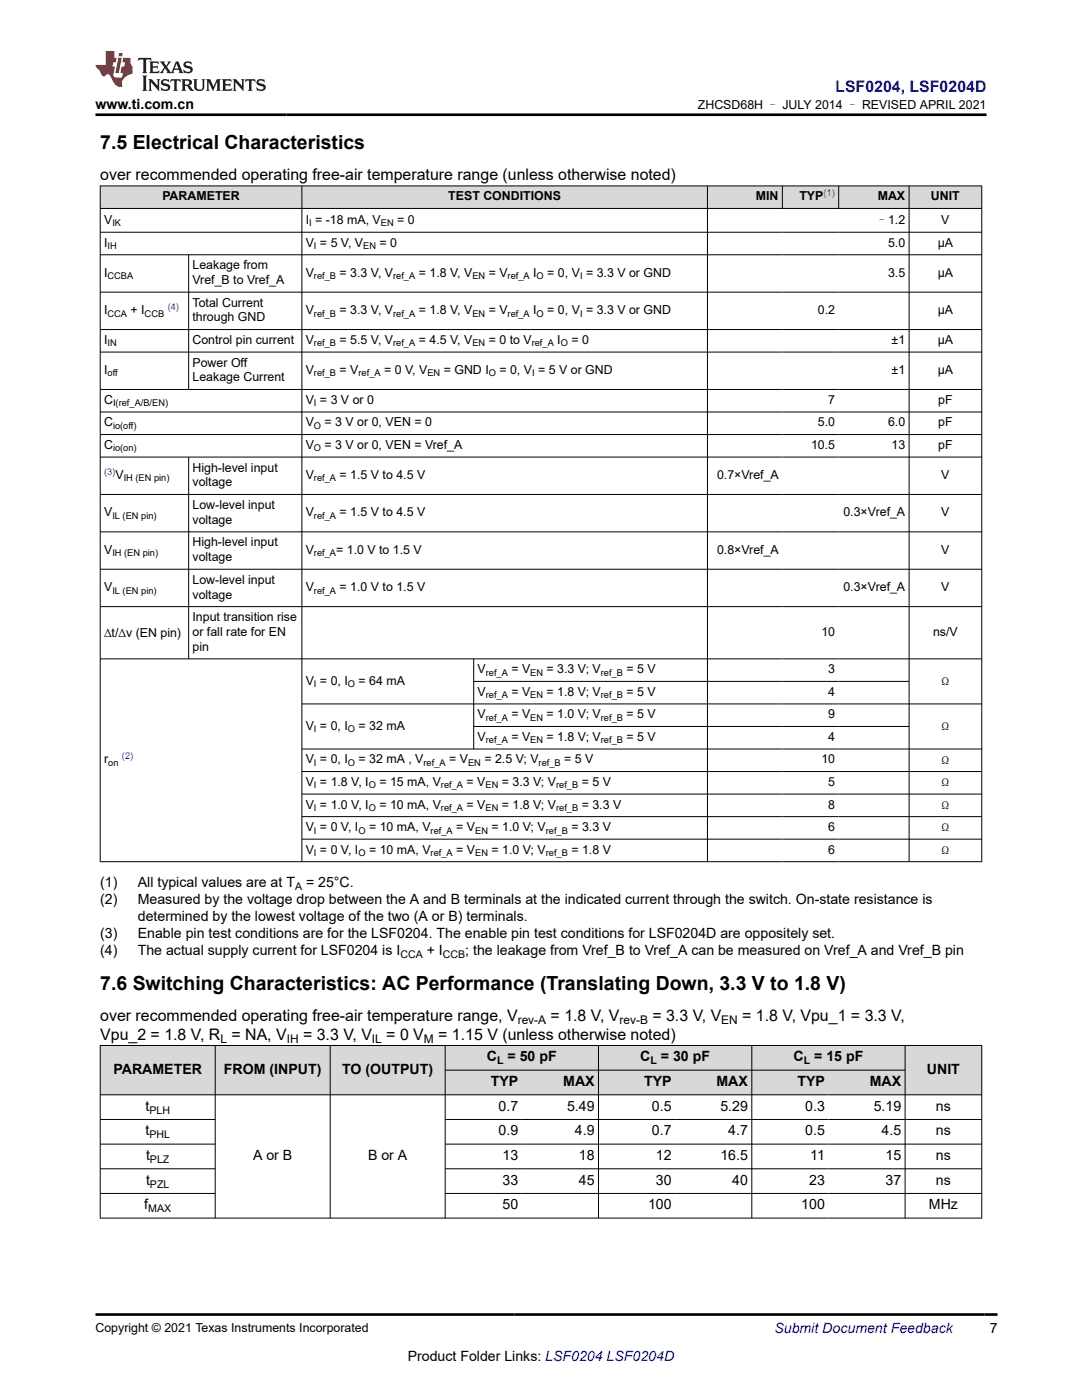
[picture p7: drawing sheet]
<svg xmlns="http://www.w3.org/2000/svg" width="216mm" height="279mm" viewBox="0 0 216 279" stroke-linecap="round" stroke-linejoin="round" font-family="sans-serif">
<defs><g id="words">
<g font-size="3.9">
<text x="20" y="29.8">7.5 Electrical Characteristics</text>
<text x="20" y="197.5">7.6 Switching Characteristics: AC Performance (Translating Down, 3.3 V to 1.8 V)</text>
</g>
<text font-size="3.2" fill="#00f" x="166.7" y="18.3">LSF0204, LSF0204D</text>
<g font-size="3.2">
<text x="20" y="36">over recommended operating free-air temperature range (unless otherwise noted)</text>
<text x="20" y="203.7">over recommended operating free-air temperature range, V</text>
<text x="109.9" y="203.7">= 1.8 V, V</text>
<text x="130.2" y="203.7">= 3.3 V, V</text>
<text x="148.1" y="203.7">= 1.8 V, Vpu_1 = 3.3 V,</text>
<text x="20" y="207.5">Vpu_2 = 1.8 V, R = NA, V</text>
<text x="60.5" y="207.5">= 3.3 V, V</text>
<text x="77.1" y="207.5">= 0 V</text>
<text x="87.5" y="207.5">= 1.15 V (unless otherwise noted)</text>
</g>
<g font-size="2.8">
<text x="19.1" y="21.7">www.ti.com.cn</text>
<text x="20" y="177">(1)</text>
<text x="27.5" y="177">All typical values are at T</text>
<text x="61.1" y="177">= 25°C.</text>
<text x="20" y="180.4">(2)</text>
<text x="27.5" y="180.4">Measured by the voltage drop between the A and B terminals at the indicated current through the switch. On-state resistance is</text>
<text x="27.5" y="183.8">determined by the lowest voltage of the two (A or B) terminals.</text>
<text x="20" y="187.2">(3)</text>
<text x="20" y="190.6">(4)</text>
<text x="27.5" y="187.2">Enable pin test conditions are for the LSF0204. The enable pin test conditions for LSF0204D are oppositely set.</text>
<text x="27.5" y="190.6">The actual supply current for LSF0204 is I</text>
<text x="85.1" y="190.6">+ I</text>
<text x="92.8" y="190.6">; the leakage from Vref_B to Vref_A can be measured on Vref_A and Vref_B pin</text>
<text x="22.6" y="214.3">PARAMETER</text>
<text x="44.7" y="214.3">FROM (INPUT)</text>
<text x="68.3" y="214.3">TO (OUTPUT)</text>
<text x="97.2" y="211.8">C</text>
<text x="101.3" y="211.8">= 50 pF</text>
<text x="127.8" y="211.8">C</text>
<text x="131.9" y="211.8">= 30 pF</text>
<text x="158.3" y="211.8">C</text>
<text x="162.5" y="211.8">= 15 pF</text>
<text x="185" y="214.3">UNIT</text>
<text x="29" y="221.7">t</text>
<text x="97.9" y="216.8">TYP</text>
<text x="99.5" y="221.7">0.7</text>
<text x="112.4" y="216.8">MAX</text>
<text x="113.2" y="221.7">5.49</text>
<text x="128.5" y="216.8">TYP</text>
<text x="130.1" y="221.7">0.5</text>
<text x="143" y="216.8">MAX</text>
<text x="143.8" y="221.7">5.29</text>
<text x="159.1" y="216.8">TYP</text>
<text x="160.7" y="221.7">0.3</text>
<text x="173.6" y="216.8">MAX</text>
<text x="174.3" y="221.7">5.19</text>
<text x="186.8" y="221.7">ns</text>
<text x="29" y="226.6">t</text>
<text x="99.5" y="226.6">0.9</text>
<text x="114.7" y="226.6">4.9</text>
<text x="130.1" y="226.6">0.7</text>
<text x="145.3" y="226.6">4.7</text>
<text x="160.7" y="226.6">0.5</text>
<text x="175.9" y="226.6">4.5</text>
<text x="186.8" y="226.6">ns</text>
<text x="29.1" y="231.5">t</text>
<text x="50.5" y="231.5">A or B</text>
<text x="73.4" y="231.5">B or A</text>
<text x="100.3" y="231.5">13</text>
<text x="115.5" y="231.5">18</text>
<text x="130.9" y="231.5">12</text>
<text x="143.8" y="231.5">16.5</text>
<text x="161.7" y="231.5">11</text>
<text x="176.7" y="231.5">15</text>
<text x="186.8" y="231.5">ns</text>
<text x="29.1" y="236.4">t</text>
<text x="100.3" y="236.4">33</text>
<text x="115.5" y="236.4">45</text>
<text x="130.9" y="236.4">30</text>
<text x="146.1" y="236.4">40</text>
<text x="161.5" y="236.4">23</text>
<text x="176.7" y="236.4">37</text>
<text x="186.8" y="236.4">ns</text>
<text x="28.8" y="241.4">f</text>
<text x="100.3" y="241.4">50</text>
<text x="129.3" y="241.4">100</text>
<text x="159.9" y="241.4">100</text>
<text x="185.4" y="241.4">MHz</text>
<text x="197.5" y="266.1">7</text>
<text x="81.4" y="271.7">Product Folder Links: LSF0204 LSF0204D</text>
</g>
<text font-size="2.8" fill="#00f" x="154.5" y="266.1">Submit Document Feedback</text>
<g font-size="2.5">
<text x="139.3" y="21.8">ZHCSD68H – JULY 2014 – REVISED APRIL 2021</text>
<text x="32.4" y="40">PARAMETER</text>
<text x="89.5" y="40">TEST CONDITIONS</text>
<text x="150.8" y="40">MIN</text>
<text x="159.5" y="40">TYP</text>
<text x="175.1" y="40">MAX</text>
<text x="185.8" y="40">UNIT</text>
<text x="20.8" y="44.6">V</text>
<text x="61" y="44.6">I = -18 mA, V</text>
<text x="79.3" y="44.6">= 0</text>
<text x="174.7" y="44.7">–1.2</text>
<text x="187.8" y="44.6">V</text>
<text x="20.8" y="49.2">I</text>
<text x="38.4" y="53.7">Leakage from</text>
<text x="61" y="49.2">V = 5 V, V</text>
<text x="75.7" y="49.2">= 0</text>
<text x="177.2" y="49.2">5.0</text>
<text x="187.1" y="49.2">µA</text>
<text x="20.8" y="55.2">I</text>
<text x="38.4" y="56.7">Vref_B to Vref_A</text>
<text x="61" y="55.2">V</text>
<text x="67.8" y="55.2">= 3.3 V, V</text>
<text x="83.6" y="55.2">= 1.8 V, V</text>
<text x="97.5" y="55.2">= V</text>
<text x="106.4" y="55.2">I</text>
<text x="109.2" y="55.2">= 0, V = 3.3 V or GND</text>
<text x="177.2" y="55.2">3.5</text>
<text x="187.1" y="55.2">µA</text>
<text x="20.8" y="62.7">I</text>
<text x="26" y="62.7">+ I</text>
<text x="38.4" y="61.2">Total Current</text>
<text x="38.4" y="64.2">through GND</text>
<text x="61" y="62.7">V</text>
<text x="67.8" y="62.7">= 3.3 V, V</text>
<text x="83.6" y="62.7">= 1.8 V, V</text>
<text x="97.5" y="62.7">= V</text>
<text x="106.4" y="62.7">I</text>
<text x="109.2" y="62.7">= 0, V = 3.3 V or GND</text>
<text x="163.2" y="62.7">0.2</text>
<text x="187.1" y="62.7">µA</text>
<text x="20.8" y="68.7">I</text>
<text x="38.4" y="68.7">Control pin current</text>
<text x="61" y="68.7">V</text>
<text x="67.8" y="68.7">= 5.5 V, V</text>
<text x="83.6" y="68.7">= 4.5 V, V</text>
<text x="97.5" y="68.7">= 0 to V</text>
<text x="111.2" y="68.7">I</text>
<text x="114" y="68.7">= 0</text>
<text x="177.9" y="68.7">±1</text>
<text x="187.1" y="68.7">µA</text>
<text x="20.8" y="74.6">I</text>
<text x="38.4" y="73.2">Power Off</text>
<text x="38.4" y="76.1">Leakage Current</text>
<text x="61" y="74.6">V</text>
<text x="67.8" y="74.6">= V</text>
<text x="76.7" y="74.6">= 0 V, V</text>
<text x="88.5" y="74.6">= GND I</text>
<text x="99.7" y="74.6">= 0, V = 5 V or GND</text>
<text x="177.9" y="74.6">±1</text>
<text x="187.1" y="74.6">µA</text>
<text x="20.8" y="80.6">C</text>
<text x="61" y="80.6">V = 3 V or 0</text>
<text x="165.3" y="80.6">7</text>
<text x="187.2" y="80.6">pF</text>
<text x="20.8" y="85.1">C</text>
<text x="20.8" y="89.6">C</text>
<text x="61" y="85.1">V</text>
<text x="61" y="89.6">V</text>
<text x="64.8" y="85.1">= 3 V or 0, VEN = 0</text>
<text x="64.8" y="89.6">= 3 V or 0, VEN = Vref_A</text>
<text x="161.8" y="89.6">10.5</text>
<text x="163.2" y="85.1">5.0</text>
<text x="177.2" y="85.1">6.0</text>
<text x="177.9" y="89.6">13</text>
<text x="187.2" y="85.1">pF</text>
<text x="187.2" y="89.6">pF</text>
<text x="23" y="95.6">V</text>
<text x="38.4" y="94.1">High-level input</text>
<text x="61" y="95.6">V</text>
<text x="67.8" y="95.6">= 1.5 V to 4.5 V</text>
<text x="143.1" y="95.6">0.7×Vref_A</text>
<text x="187.8" y="95.6">V</text>
<text x="38.4" y="97.1">voltage</text>
<text x="38.4" y="101.6">Low-level input</text>
<text x="20.8" y="103.1">V</text>
<text x="38.4" y="104.5">voltage</text>
<text x="61" y="103.1">V</text>
<text x="67.8" y="103.1">= 1.5 V to 4.5 V</text>
<text x="168.3" y="103.1">0.3×Vref_A</text>
<text x="187.8" y="103.1">V</text>
<text x="20.8" y="110.5">V</text>
<text x="38.4" y="109">High-level input</text>
<text x="38.4" y="112">voltage</text>
<text x="61" y="110.5">V</text>
<text x="67.1" y="110.5">= 1.0 V to 1.5 V</text>
<text x="143.1" y="110.5">0.8×Vref_A</text>
<text x="187.8" y="110.5">V</text>
<text x="20.8" y="118">V</text>
<text x="38.4" y="116.5">Low-level input</text>
<text x="38.4" y="119.5">voltage</text>
<text x="61" y="118">V</text>
<text x="67.8" y="118">= 1.0 V to 1.5 V</text>
<text x="168.3" y="118">0.3×Vref_A</text>
<text x="187.8" y="118">V</text>
<text x="38.4" y="124">Input transition rise</text>
<text x="20.8" y="127">∆t/∆v (EN pin)</text>
<text x="38.4" y="126.9">or fall rate for EN</text>
<text x="38.4" y="129.9">pin</text>
<text x="163.9" y="126.9">10</text>
<text x="186.2" y="126.9">ns/V</text>
<text x="61" y="136.6">V = 0, I</text>
<text x="71.5" y="136.6">= 64 mA</text>
<text x="95.3" y="134.4">V</text>
<text x="102" y="134.4">= V</text>
<text x="109.1" y="134.4">= 3.3 V; V</text>
<text x="125" y="134.4">= 5 V</text>
<text x="165.3" y="134.4">3</text>
<text x="187.4" y="136.9">Ω</text>
<text x="95.3" y="138.9">V</text>
<text x="95.3" y="143.4">V</text>
<text x="102" y="138.9">= V</text>
<text x="102" y="143.4">= V</text>
<text x="109.1" y="138.9">= 1.8 V; V</text>
<text x="109.1" y="143.4">= 1.0 V; V</text>
<text x="125" y="138.9">= 5 V</text>
<text x="125" y="143.4">= 5 V</text>
<text x="165.3" y="138.9">4</text>
<text x="165.3" y="143.4">9</text>
<text x="61" y="145.6">V = 0, I</text>
<text x="71.5" y="145.6">= 32 mA</text>
<text x="95.3" y="147.9">V</text>
<text x="102" y="147.9">= V</text>
<text x="109.1" y="147.9">= 1.8 V; V</text>
<text x="125" y="147.9">= 5 V</text>
<text x="165.3" y="147.9">4</text>
<text x="187.4" y="145.9">Ω</text>
<text x="20.8" y="152.4">r</text>
<text x="61" y="152.4">V = 0, I</text>
<text x="71.5" y="152.4">= 32 mA , V</text>
<text x="89.6" y="152.4">= V</text>
<text x="96.7" y="152.4">= 2.5 V; V</text>
<text x="112.6" y="152.4">= 5 V</text>
<text x="163.9" y="152.4">10</text>
<text x="187.4" y="152.6">Ω</text>
<text x="61" y="156.9">V = 1.8 V, I</text>
<text x="61" y="161.4">V = 1.0 V, I</text>
<text x="75.7" y="156.9">= 15 mA, V</text>
<text x="75.7" y="161.4">= 10 mA, V</text>
<text x="93.1" y="156.9">= V</text>
<text x="93.1" y="161.4">= V</text>
<text x="100.1" y="156.9">= 3.3 V; V</text>
<text x="100.1" y="161.4">= 1.8 V; V</text>
<text x="116.1" y="156.9">= 5 V</text>
<text x="116.1" y="161.4">= 3.3 V</text>
<text x="165.3" y="156.9">5</text>
<text x="165.3" y="161.4">8</text>
<text x="187.4" y="157.1">Ω</text>
<text x="187.4" y="161.6">Ω</text>
<text x="61" y="165.9">V = 0 V, I</text>
<text x="73.6" y="165.9">= 10 mA, V</text>
<text x="91" y="165.9">= V</text>
<text x="98.1" y="165.9">= 1.0 V; V</text>
<text x="114" y="165.9">= 3.3 V</text>
<text x="165.3" y="165.9">6</text>
<text x="187.4" y="166.1">Ω</text>
<text x="61" y="170.4">V = 0 V, I</text>
<text x="73.6" y="170.4">= 10 mA, V</text>
<text x="91" y="170.4">= V</text>
<text x="98.1" y="170.4">= 1.0 V; V</text>
<text x="114" y="170.4">= 1.8 V</text>
<text x="165.3" y="170.4">6</text>
<text x="187.4" y="170.6">Ω</text>
<text x="19.1" y="265.8">Copyright © 2021 Texas Instruments Incorporated</text>
</g>
<g font-size="2.4">
<text x="44" y="208.1">L</text>
<text x="57.2" y="208.1">IH</text>
<text x="74.2" y="208.1">IL</text>
<text x="84.6" y="208.1">M</text>
<text x="103.3" y="204.3">rev-A</text>
<text x="123.6" y="204.3">rev-B</text>
<text x="143.9" y="204.3">EN</text>
</g>
<g font-size="2.1">
<text x="58.9" y="177.6">A</text>
<text x="79.9" y="191.2">CCA</text>
<text x="88.4" y="191.2">CCB</text>
<text x="99.2" y="212.4">L</text>
<text x="129.8" y="212.4">L</text>
<text x="160.4" y="212.4">L</text>
<text x="29.8" y="222.2">PLH</text>
<text x="29.8" y="227.2">PHL</text>
<text x="29.9" y="232.1">PLZ</text>
<text x="29.9" y="237">PZL</text>
<text x="29.6" y="241.9">MAX</text>
</g>
<g font-size="1.9" fill="#00f">
<text x="164.3" y="39.2">(1)</text>
<text x="33.5" y="61.9">(4)</text>
<text x="20.8" y="94.8">(3)</text>
<text x="24.3" y="151.5">(2)</text>
</g>
<g font-size="1.9">
<text x="22.4" y="45.1">IK</text>
<text x="61.7" y="45.1">I</text>
<text x="76" y="45.1">EN</text>
<text x="21.5" y="49.7">IH</text>
<text x="62.7" y="49.7">I</text>
<text x="72.5" y="49.7">EN</text>
<text x="21.5" y="55.7">CCBA</text>
<text x="62.7" y="55.7">ref_B</text>
<text x="78.5" y="55.7">ref_A</text>
<text x="94.3" y="55.7">EN</text>
<text x="101.3" y="55.7">ref_A</text>
<text x="107.1" y="55.7">O</text>
<text x="115.7" y="55.7">I</text>
<text x="21.5" y="63.2">CCA</text>
<text x="28.9" y="63.2">CCB</text>
<text x="62.7" y="63.2">ref_B</text>
<text x="78.5" y="63.2">ref_A</text>
<text x="94.3" y="63.2">EN</text>
<text x="101.3" y="63.2">ref_A</text>
<text x="107.1" y="63.2">O</text>
<text x="115.7" y="63.2">I</text>
<text x="21.5" y="69.1">IN</text>
<text x="62.7" y="69.1">ref_B</text>
<text x="78.5" y="69.1">ref_A</text>
<text x="94.3" y="69.1">EN</text>
<text x="106.1" y="69.1">ref_A</text>
<text x="111.9" y="69.1">O</text>
<text x="21.5" y="75.1">off</text>
<text x="62.7" y="75.1">ref_B</text>
<text x="71.5" y="75.1">ref_A</text>
<text x="85.3" y="75.1">EN</text>
<text x="97.5" y="75.1">O</text>
<text x="106.2" y="75.1">I</text>
<text x="22.6" y="81.1">I(ref_A/B/EN)</text>
<text x="62.7" y="81.1">I</text>
<text x="22.6" y="85.6">io(off)</text>
<text x="62.7" y="85.6">O</text>
<text x="22.6" y="90.1">io(on)</text>
<text x="62.7" y="90.1">O</text>
<text x="24.7" y="96.1">IH (EN pin)</text>
<text x="62.7" y="96.1">ref_A</text>
<text x="22.4" y="103.5">IL (EN pin)</text>
<text x="62.7" y="103.5">ref_A</text>
<text x="22.4" y="111">IH (EN pin)</text>
<text x="62.7" y="111">ref_A</text>
<text x="22.4" y="118.5">IL (EN pin)</text>
<text x="62.7" y="118.5">ref_A</text>
<text x="62.7" y="137.1">I</text>
<text x="69.4" y="137.1">O</text>
<text x="96.9" y="134.9">ref_A</text>
<text x="105.8" y="134.9">EN</text>
<text x="119.9" y="134.9">ref_B</text>
<text x="96.9" y="139.4">ref_A</text>
<text x="96.9" y="143.9">ref_A</text>
<text x="105.8" y="139.4">EN</text>
<text x="105.8" y="143.9">EN</text>
<text x="119.9" y="139.4">ref_B</text>
<text x="119.9" y="143.9">ref_B</text>
<text x="62.7" y="146.1">I</text>
<text x="69.4" y="146.1">O</text>
<text x="96.9" y="148.4">ref_A</text>
<text x="105.8" y="148.4">EN</text>
<text x="119.9" y="148.4">ref_B</text>
<text x="21.6" y="152.9">on</text>
<text x="62.7" y="152.9">I</text>
<text x="69.4" y="152.9">O</text>
<text x="84.5" y="152.9">ref_A</text>
<text x="93.4" y="152.9">EN</text>
<text x="107.5" y="152.9">ref_B</text>
<text x="62.7" y="157.4">I</text>
<text x="62.7" y="161.9">I</text>
<text x="73.6" y="157.4">O</text>
<text x="73.6" y="161.9">O</text>
<text x="88" y="157.4">ref_A</text>
<text x="88" y="161.9">ref_A</text>
<text x="96.9" y="157.4">EN</text>
<text x="96.9" y="161.9">EN</text>
<text x="111" y="157.4">ref_B</text>
<text x="111" y="161.9">ref_B</text>
<text x="62.7" y="166.4">I</text>
<text x="71.5" y="166.4">O</text>
<text x="85.9" y="166.4">ref_A</text>
<text x="94.8" y="166.4">EN</text>
<text x="108.9" y="166.4">ref_B</text>
<text x="62.7" y="170.9">I</text>
<text x="71.5" y="170.9">O</text>
<text x="85.9" y="170.9">ref_A</text>
<text x="94.8" y="170.9">EN</text>
<text x="108.9" y="170.9">ref_B</text>
</g>
</g></defs>
<g fill="#d8d8d8">
<path d="M20 37.1h175.9v4.5h-175.9z" fill-rule="evenodd"/>
<path d="M20.1 37.2h40.1v4.3h-40.1z" fill-rule="evenodd"/>
<path d="M60.3 37.2h80.8v4.3h-80.8z" fill-rule="evenodd"/>
<path d="M141.2 37.2h14.8v4.3h-14.8z" fill-rule="evenodd"/>
<path d="M156.2 37.2h11.1v4.3h-11.1z" fill-rule="evenodd"/>
<path d="M167.4 37.2h13.9v4.3h-13.9z" fill-rule="evenodd"/>
<path d="M181.5 37.2h14.3v4.3h-14.3z" fill-rule="evenodd"/>
</g>
<g fill="none" stroke="#000" stroke-width=".2">
<path d="M19.9 37.1h176.1M20 37v135M60.2 37v135M141.2 37v135M156.1 37v4.7M167.4 37v4.7M181.4 37v135M195.9 37v135M19.9 41.6h176.1M19.9 46.3h176.1M19.9 50.8h176.1M19.9 58.3h176.1"/>
<path d="M37.6 50.8v27M19.9 65.8h176.1M19.9 70.3h176.1M19.9 77.7h176.1M19.9 82.2h176.1M19.9 86.7h176.1M19.9 91.2h176.1M19.9 98.7h176.1M37.6 91.2v40.4M19.9 106.1h176.1M19.9 113.6h176.1M19.9 121.1h176.1"/>
<path d="M19.9 131.5h176.1M94.5 131.5v18M94.5 136h87M60.2 140.5h135.8M60.2 149.5h135.8M60.2 154h135.8M60.2 158.5h135.8M94.5 145h87M19.9 172h176.1M60.2 163h135.8M60.2 167.5h135.8"/>
</g>
<g fill="#d8d8d8">
<path d="M20 208.7h175.9v4.9h-175.9z" fill-rule="evenodd"/>
<path d="M20.1 208.7h22.8v9.7h-22.8z" fill-rule="evenodd"/>
<path d="M43 208.7h22.8v9.7h-22.8z" fill-rule="evenodd"/>
<path d="M65.9 208.7h22.9v9.7h-22.9z" fill-rule="evenodd"/>
<path d="M88.9 208.7h30.5v4.8h-30.5z" fill-rule="evenodd"/>
<path d="M119.5 208.7h30.5v4.8h-30.5z" fill-rule="evenodd"/>
<path d="M150.1 208.7h30.4v4.8h-30.4z" fill-rule="evenodd"/>
<path d="M180.7 208.7h15.1v9.7h-15.1z" fill-rule="evenodd"/>
<path d="M88.9 213.6h15.2v4.8h-15.2z" fill-rule="evenodd"/>
<path d="M104.1 213.6h15.3v4.8h-15.3z" fill-rule="evenodd"/>
<path d="M119.5 213.6h15.2v4.8h-15.2z" fill-rule="evenodd"/>
<path d="M134.7 213.6h15.3v4.8h-15.3z" fill-rule="evenodd"/>
<path d="M150.1 213.6h15.2v4.8h-15.2z" fill-rule="evenodd"/>
<path d="M165.3 213.6h15.2v4.8h-15.2z" fill-rule="evenodd"/>
</g>
<g fill="none" stroke="#000" stroke-width=".2">
<path d="M19.9 208.7h176.1M19.9 218.5h176.1M20 208.6v34.6M42.9 208.6v34.6M65.9 208.6v34.6M88.8 208.6v34.6M88.8 213.6h91.9M119.4 208.6v34.6M150 208.6v34.6M180.6 208.6v34.6M195.9 208.6v34.6M19.9 223.4h23.1"/>
<path d="M19.9 228.3h23.1M19.9 233.3h23.1M19.9 238.2h23.1M88.8 223.4h107.2M88.8 228.3h107.2M88.8 233.3h107.2M88.8 238.2h107.2M19.9 243.1h176.1"/>
</g>
<path d="M27.7 11.6l-.2 .5 .5-.2h.6v.1v2.2l-.2 .4h1l-.2-.4v-2.2v-.1h.5l.5 .2-.1-.5zM29.8 12.3l.2 .4v1.5l-.2 .4h1.9l.1-.6a1.08 1.08 0 0 1-1.3 .2v-.7h.6l.4 .2v-.7l-.4 .2h-.6v-.5l.2-.2a1 1 0 0 1 1 .3l-.1-.5zM31.8 12.3l1 1.1-1 1.2h.9l-.2-.2 .4-.8 .5 .8-.2 .2h1.6l-.2-.2 .1-.5h1l.1 .5-.1 .2h.9l-.2-.3-.8-2h-.5l-1 2.2-.8-1.1 .9-1.1h-.8l.2 .2-.5 .6-.3-.6 .1-.2zM35.2 12.7l.4 1h-.8zM36.8 12.4a.65 .65 0 0 0-.2 .7 .65 .65 0 0 0 .6 .5l.7 .1 .1 .3a.79 .79 0 0 1-.7 .4 .79 .79 0 0 1-.7-.5l.1 .7 .2-.1a.93 .93 0 0 0 1.1 .1 .93 .93 0 0 0 .4-1 1.46 1.46 0 0 0-1.2-.6l-.1-.3a1.09 1.09 0 0 1 1.2 .2l-.2-.6-.1 .1-.6-.2zM28.4 15.1l.2 .4v2.2l-.2 .4h1l-.2-.4v-2.2l.2-.4zM29.6 15.8l.2 .4v1.5l-.2 .4h.8l-.3-.4v-1.3l1.7 1.8v-2l.2-.4h-.8l.2 .2 .1 1.1-1.2-1.3zM32.3 15.9a.65 .65 0 0 0-.2 .8 .65 .65 0 0 0 .7 .4l.6 .2 .1 .2a.79 .79 0 0 1-.7 .4 .79 .79 0 0 1-.7-.5l.1 .7 .2-.1a.93 .93 0 0 0 1.1 .1 .93 .93 0 0 0 .4-.9 1.46 1.46 0 0 0-1.2-.6l-.1-.4a1.09 1.09 0 0 1 1.2 .2l-.2-.6-.1 .1-.6-.1zM34.1 15.8l-.1 .6a.63 .63 0 0 1 .7-.3l.1 1.6-.3 .4h1l-.2-.4v-1.6a.66 .66 0 0 1 .8 .3l-.1-.6zM36.2 15.8l.2 .4v1.5l-.2 .4h.9l-.2-.2v-.7h.5l.1 .2a.79 .79 0 0 0 1.2 .6l-1-.9a.61 .61 0 0 0 .6-.6 .61 .61 0 0 0-.5-.7zM36.9 16.1h.2a.47 .47 0 0 1 .5 .1 .47 .47 0 0 1 .1 .5l-.2 .1-.6 .1zM38.5 15.8l.2 .2a2.27 2.27 0 0 0 .4 2 1.04 1.04 0 0 0 1.7-.7v-1.3l.2-.2h-.8l.2 .4v1.1a.6 .6 0 0 1-.6 .6 .6 .6 0 0 1-.6-.6v-1.1l.3-.4zM41.1 15.8l.2 .4v1.5l-.2 .4h.7l-.2-.4v-1.4l.9 1.9 .8-1.9v1.4l-.2 .4h1l-.3-.4v-1.5l.3-.4h-.8l-.7 1.5-.7-1.5zM44.3 15.8l.2 .4v1.5l-.2 .4h1.9l.1-.6a1.09 1.09 0 0 1-1.3 .2v-.7h.6l.4 .2v-.6l-.4 .2h-.6v-.6l.2-.1a1.01 1.01 0 0 1 1 .3l-.1-.6zM46.4 15.8l.3 .4v1.5l-.3 .4h.8l-.2-.4v-1.3l1.6 1.8v-2l.2-.4h-.7l.2 .2v1.1l-1.2-1.3zM49 15.8l-.1 .6a.63 .63 0 0 1 .8-.3v1.6l-.3 .4h1l-.2-.4v-1.6a.66 .66 0 0 1 .8 .3l-.1-.6zM51.4 15.9a.65 .65 0 0 0-.2 .8 .65 .65 0 0 0 .6 .4l.6 .2 .2 .2a.79 .79 0 0 1-.8 .4 .79 .79 0 0 1-.6-.5l.1 .7 .2-.1a.93 .93 0 0 0 1 .1 .93 .93 0 0 0 .5-.9 1.46 1.46 0 0 0-1.3-.6l-.1-.4a1.09 1.09 0 0 1 1.3 .2l-.2-.6-.2 .1-.5-.1z" fill="#231f20"/>
<path d="M21.1 10.2v2.8h-2.1l.1 .3 .9 1a.95 .95 0 0 0 .9 .9 .59 .59 0 0 1 .6-.4 .59 .59 0 0 1 .5 .4l.4 .7a1.59 1.59 0 0 0 2.1 1.4 1.61 1.61 0 0 1 1-2.3l1-.3-.1-1.5a1.59 1.59 0 0 1-.4-1.7h-1.4l-.2 .9h.5l-.1 .9h-.5l-.2 1v.2l.4 .1-.2 .9h-.6a.73 .73 0 0 1-1.1-.7l.3-1.5h-.5l.2-.9h.5l.2-.9h-.5v-1.3zM23.6 11.5l-.6 3.1h.7l.6-3.1zM23.8 10.6l-.1 .6h.7l.1-.6z" fill="#ed1c24"/>
<path d="M19.1 22.9h177.8M19.1 262.3h179.9" fill="none" stroke="#000" stroke-width=".53"/>
<use href="#words"/>
</svg>
